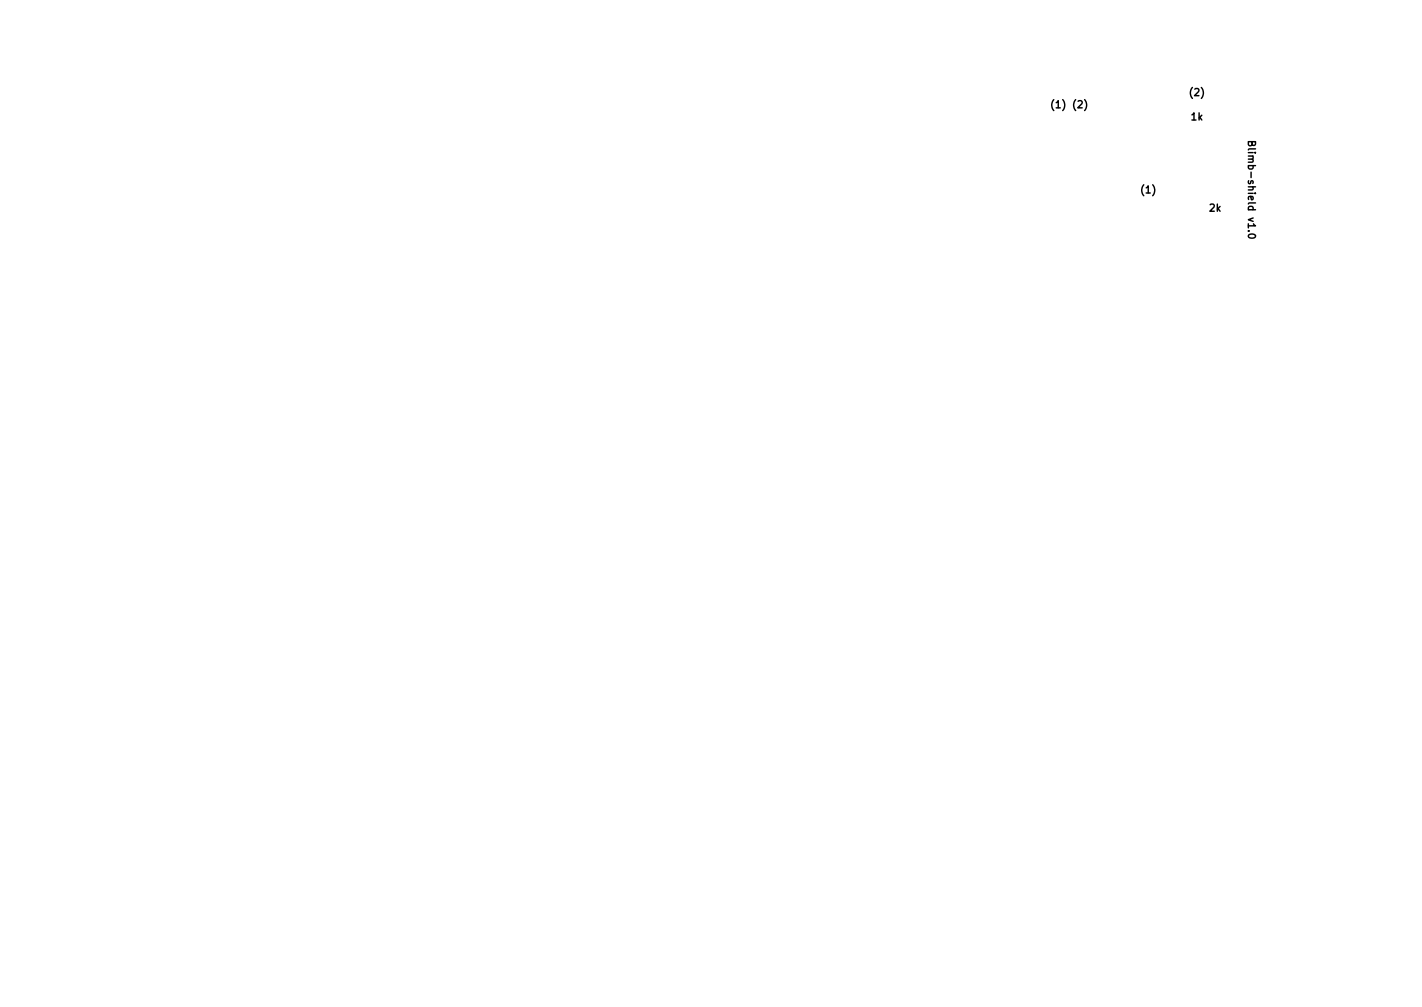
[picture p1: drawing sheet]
<svg xmlns="http://www.w3.org/2000/svg" width="297mm" height="210mm" viewBox="0 0 297 210" stroke-linecap="round" stroke-linejoin="round" font-family="sans-serif">
<g fill="none" stroke="#000" stroke-width=".3">
<path d="M249.1 18.3a1.72 1.72 0 0 0 0 2.2M249.6 18.6l.6-.1 .2 .4-.9 1.1h.9M250.9 18.3a1.72 1.72 0 0 1 0 2.2M220.1 20.8a1.72 1.72 0 0 0 0 2.3M220.6 21.4l.5-.4v1.5M220.6 22.5h.9M222 20.8a1.72 1.72 0 0 1 0 2.3M224.7 20.8a1.72 1.72 0 0 0 0 2.3M225.2 21.2l.6-.2 .3 .4-1 1.1h1M226.6 20.8a1.72 1.72 0 0 1 0 2.3M238.9 38.6a1.72 1.72 0 0 0 0 2.3M239.4 39.2l.5-.4v1.5"/>
<path d="M240.8 38.6a1.72 1.72 0 0 1 0 2.3M249 24l.4-.4v1.5M249 25.1h.8M250.5 23.6v1.5M250.6 24.5l.4 .6M251 24.1l-.5 .5M260.8 31.9h1M260.8 32.6h1M260.8 34.6h1.5M260.8 39h1.5M260.8 34.6v.4l.2 .3 .7-.1v-.6M260.8 37.7v.6h.4l.3-.6 .3 .2-.1 .4"/>
<path d="M261.3 35.9v1.2M261.5 29.6l.1 .6 .2 .2 .3-.1 .2-.7h-1.5v.6l.1 .2h.4l.2-.3M261.5 33.2l.3 .2-.1 .4-.9 .1M261.6 32.6l.2 .2-.1 .4h-.9M261.6 39l.2 .2-.1 .4-.9 .1M262.1 31.9h.2M262.3 31.1h-1.3l-.2 .2M239.4 40.3h.9M252.8 42.7l.6-.1 .2 .4-.9 1.1h.9M254.3 42.6v1.5M254.4 43.5l.5 .6M254.9 43.1l-.6 .6"/>
<path d="M260.8 48.2h.1M260.8 40.4h1M260.8 43.8h1.5M260.8 46.7v.9M260.8 43.8v-.4l.2-.3 .7 .1v.6M260.9 49a.81 .81 0 0 1 1.4 .4 .85 .85 0 0 1-1.5-.2zM261.3 41l.1 .7h.3l.1-.5-.3-.2-.7 .1v.6M261.8 45.5l-1 .4 1 .3M261.8 46.7l.5 .5h-1.5M262.1 40.4h.2M262.3 42.4h-1.3l-.2 .2"/>
</g>
</svg>
